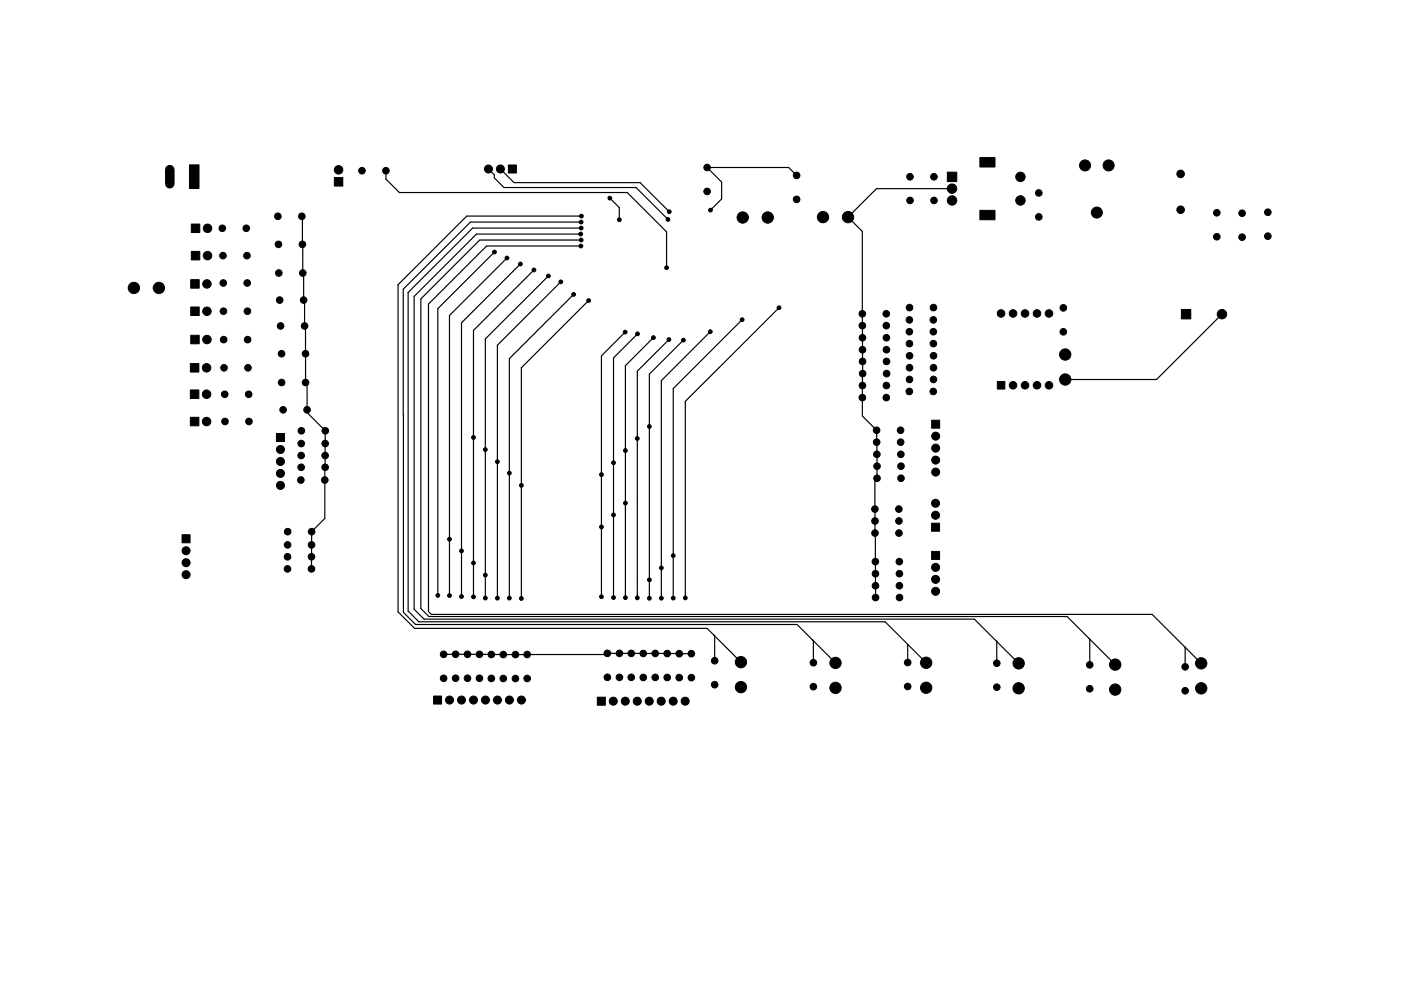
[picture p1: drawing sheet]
<svg xmlns="http://www.w3.org/2000/svg" width="297mm" height="210mm" viewBox="0 0 297 210" stroke-linecap="round" stroke-linejoin="round" font-family="sans-serif">
<g fill="#000" stroke="#000" stroke-width=".21">
<path d="M40.2 35h2v5h-2zM70.9 37.7h1.8v1.8h-1.8zM107.8 35h1.7v1.7h-1.7zM200.9 36.5h2v2h-2zM207.8 33.4h3.2v2h-3.2zM40.6 53.3h1.8v1.8h-1.8zM40.6 47.5h1.8v1.8h-1.8zM207.8 44.6h3.2v2h-3.2zM40.4 77.1h1.8v1.8h-1.8zM40.4 71.1h1.8v1.8h-1.8zM40.4 65.1h1.8v1.8h-1.8zM40.4 59.3h1.8v1.8h-1.8z"/>
<path d="M250.5 65.7h2v2h-2zM40.4 82.7h1.8v1.8h-1.8zM40.4 88.5h1.8v1.8h-1.8zM58.6 92h1.7v1.7h-1.7zM197.5 89.1h1.7v1.7h-1.7zM211.4 80.9h1.6v1.6h-1.6zM38.6 113.5h1.7v1.7h-1.7zM197.5 117h1.7v1.7h-1.7zM197.5 111h1.7v1.7h-1.7zM91.9 147.7h1.7v1.7h-1.7zM126.6 147.9h1.7v1.7h-1.7z"/>
<circle cx="71.8" cy="36" r=".9"/>
<circle cx="76.7" cy="36.2" r=".7"/>
<circle cx="81.8" cy="36.2" r=".7"/>
<circle cx="103.6" cy="35.9" r=".85"/>
<circle cx="106.1" cy="35.9" r=".85"/>
<circle cx="149.9" cy="35.5" r=".7"/>
<circle cx="168.9" cy="37.2" r=".7"/>
<circle cx="192.9" cy="37.5" r=".7"/>
<circle cx="198" cy="37.5" r=".7"/>
<circle cx="216.4" cy="37.5" r="1"/>
<circle cx="230" cy="35.1" r="1.17"/>
<circle cx="235" cy="35.1" r="1.17"/>
<circle cx="250.3" cy="36.9" r=".8"/>
<circle cx="44" cy="54.2" r=".9"/>
<circle cx="44" cy="48.4" r=".9"/>
<circle cx="47.1" cy="48.4" r=".7"/>
<circle cx="47.3" cy="54.2" r=".7"/>
<circle cx="52.2" cy="48.4" r=".7"/>
<circle cx="52.4" cy="54.2" r=".7"/>
<circle cx="58.9" cy="45.9" r=".7"/>
<circle cx="59" cy="51.8" r=".7"/>
<circle cx="59.1" cy="57.9" r=".7"/>
<circle cx="64" cy="45.9" r=".7"/>
<circle cx="64.1" cy="51.8" r=".7"/>
<circle cx="64.2" cy="57.9" r=".7"/>
<circle cx="104.8" cy="53.5" r=".4"/>
<circle cx="107.5" cy="54.7" r=".4"/>
<circle cx="110.3" cy="56" r=".4"/>
<circle cx="113.2" cy="57.3" r=".4"/>
<circle cx="116.3" cy="58.5" r=".4"/>
<circle cx="118.9" cy="59.8" r=".4"/>
<circle cx="123.1" cy="49.7" r=".4"/>
<circle cx="123.2" cy="52.2" r=".4"/>
<circle cx="123.2" cy="47.1" r=".4"/>
<circle cx="123.2" cy="50.9" r=".4"/>
<circle cx="123.2" cy="48.4" r=".4"/>
<circle cx="123.3" cy="45.8" r=".4"/>
<circle cx="129.3" cy="42" r=".4"/>
<circle cx="131.3" cy="46.6" r=".4"/>
<circle cx="141.3" cy="56.8" r=".4"/>
<circle cx="141.6" cy="46.6" r=".4"/>
<circle cx="141.9" cy="44.9" r=".4"/>
<circle cx="149.9" cy="40.6" r=".7"/>
<circle cx="150.6" cy="44.6" r=".4"/>
<circle cx="157.5" cy="46.1" r="1.2"/>
<circle cx="162.8" cy="46.1" r="1.2"/>
<circle cx="168.9" cy="42.3" r=".7"/>
<circle cx="174.5" cy="46.1" r="1.2"/>
<circle cx="179.8" cy="46.1" r="1.2"/>
<circle cx="192.9" cy="42.5" r=".7"/>
<circle cx="198" cy="42.5" r=".7"/>
<circle cx="201.9" cy="42.5" r="1"/>
<circle cx="201.9" cy="40" r="1"/>
<circle cx="216.4" cy="42.5" r="1"/>
<circle cx="220.2" cy="40.9" r=".7"/>
<circle cx="220.2" cy="46" r=".7"/>
<circle cx="232.5" cy="45.1" r="1.17"/>
<circle cx="250.3" cy="44.5" r=".8"/>
<circle cx="258" cy="45.1" r=".7"/>
<circle cx="258" cy="50.2" r=".7"/>
<circle cx="263.3" cy="50.3" r=".7"/>
<circle cx="263.3" cy="45.2" r=".7"/>
<circle cx="268.8" cy="45" r=".7"/>
<circle cx="268.8" cy="50.1" r=".7"/>
<circle cx="28.4" cy="61.1" r="1.2"/>
<circle cx="33.7" cy="61.1" r="1.2"/>
<circle cx="43.8" cy="78" r=".9"/>
<circle cx="43.9" cy="60.2" r=".9"/>
<circle cx="43.9" cy="66" r=".9"/>
<circle cx="43.9" cy="72" r=".9"/>
<circle cx="47.3" cy="60" r=".7"/>
<circle cx="47.4" cy="66" r=".7"/>
<circle cx="47.4" cy="72.1" r=".7"/>
<circle cx="47.5" cy="78" r=".7"/>
<circle cx="52.4" cy="60" r=".7"/>
<circle cx="52.5" cy="66" r=".7"/>
<circle cx="52.5" cy="72.1" r=".7"/>
<circle cx="52.6" cy="78" r=".7"/>
<circle cx="59.3" cy="63.7" r=".7"/>
<circle cx="59.5" cy="69.2" r=".7"/>
<circle cx="59.7" cy="75" r=".7"/>
<circle cx="64.4" cy="63.7" r=".7"/>
<circle cx="64.6" cy="69.2" r=".7"/>
<circle cx="64.8" cy="75" r=".7"/>
<circle cx="121.6" cy="62.5" r=".4"/>
<circle cx="124.8" cy="63.8" r=".4"/>
<circle cx="132.5" cy="70.5" r=".4"/>
<circle cx="135.2" cy="70.8" r=".4"/>
<circle cx="138.5" cy="71.6" r=".4"/>
<circle cx="141.8" cy="72" r=".4"/>
<circle cx="144.9" cy="72.2" r=".4"/>
<circle cx="150.6" cy="70.4" r=".4"/>
<circle cx="157.3" cy="67.8" r=".4"/>
<circle cx="165.2" cy="65.3" r=".4"/>
<circle cx="182.8" cy="66.6" r=".7"/>
<circle cx="182.8" cy="69.1" r=".7"/>
<circle cx="182.9" cy="71.7" r=".7"/>
<circle cx="182.9" cy="74.2" r=".7"/>
<circle cx="182.9" cy="76.7" r=".7"/>
<circle cx="182.9" cy="79.3" r=".7"/>
<circle cx="187.9" cy="66.6" r=".7"/>
<circle cx="187.9" cy="69.1" r=".7"/>
<circle cx="187.9" cy="71.7" r=".7"/>
<circle cx="187.9" cy="74.2" r=".7"/>
<circle cx="188" cy="76.7" r=".7"/>
<circle cx="188" cy="79.3" r=".7"/>
<circle cx="192.8" cy="67.9" r=".7"/>
<circle cx="192.8" cy="70.4" r=".7"/>
<circle cx="192.8" cy="72.9" r=".7"/>
<circle cx="192.8" cy="78" r=".7"/>
<circle cx="192.8" cy="65.3" r=".7"/>
<circle cx="192.8" cy="75.5" r=".7"/>
<circle cx="197.9" cy="67.9" r=".7"/>
<circle cx="197.9" cy="70.4" r=".7"/>
<circle cx="197.9" cy="72.9" r=".7"/>
<circle cx="197.9" cy="78" r=".7"/>
<circle cx="197.9" cy="65.3" r=".7"/>
<circle cx="197.9" cy="75.5" r=".7"/>
<circle cx="212.2" cy="66.5" r=".8"/>
<circle cx="214.8" cy="66.5" r=".8"/>
<circle cx="217.3" cy="66.5" r=".8"/>
<circle cx="219.9" cy="66.5" r=".8"/>
<circle cx="222.4" cy="66.5" r=".8"/>
<circle cx="225.4" cy="70.4" r=".7"/>
<circle cx="225.4" cy="65.3" r=".7"/>
<circle cx="225.8" cy="75.2" r="1.2"/>
<circle cx="259.1" cy="66.7" r="1"/>
<circle cx="43.8" cy="83.6" r=".9"/>
<circle cx="43.8" cy="89.4" r=".9"/>
<circle cx="47.6" cy="83.7" r=".7"/>
<circle cx="47.7" cy="89.4" r=".7"/>
<circle cx="52.7" cy="83.7" r=".7"/>
<circle cx="52.8" cy="89.4" r=".7"/>
<circle cx="59.5" cy="95.4" r=".85"/>
<circle cx="59.5" cy="97.9" r=".85"/>
<circle cx="59.7" cy="81.2" r=".7"/>
<circle cx="60" cy="86.9" r=".7"/>
<circle cx="63.9" cy="96.6" r=".7"/>
<circle cx="63.9" cy="99.1" r=".7"/>
<circle cx="63.9" cy="94.1" r=".7"/>
<circle cx="63.9" cy="91.4" r=".7"/>
<circle cx="64.8" cy="81.2" r=".7"/>
<circle cx="65.1" cy="86.9" r=".7"/>
<circle cx="68.9" cy="96.6" r=".7"/>
<circle cx="68.9" cy="99.1" r=".7"/>
<circle cx="68.9" cy="94.1" r=".7"/>
<circle cx="69" cy="91.4" r=".7"/>
<circle cx="100.4" cy="92.8" r=".4"/>
<circle cx="102.9" cy="95.4" r=".4"/>
<circle cx="105.5" cy="98" r=".4"/>
<circle cx="130.1" cy="98.2" r=".4"/>
<circle cx="132.6" cy="95.6" r=".4"/>
<circle cx="135.1" cy="93" r=".4"/>
<circle cx="137.7" cy="90.5" r=".4"/>
<circle cx="182.8" cy="84.4" r=".7"/>
<circle cx="182.9" cy="81.8" r=".7"/>
<circle cx="185.9" cy="91.3" r=".7"/>
<circle cx="185.9" cy="93.8" r=".7"/>
<circle cx="185.9" cy="96.4" r=".7"/>
<circle cx="185.9" cy="98.9" r=".7"/>
<circle cx="187.9" cy="84.4" r=".7"/>
<circle cx="187.9" cy="81.8" r=".7"/>
<circle cx="190.9" cy="91.3" r=".7"/>
<circle cx="191" cy="93.8" r=".7"/>
<circle cx="191" cy="96.4" r=".7"/>
<circle cx="191" cy="98.9" r=".7"/>
<circle cx="192.8" cy="83.1" r=".7"/>
<circle cx="192.8" cy="80.5" r=".7"/>
<circle cx="197.9" cy="83.1" r=".7"/>
<circle cx="197.9" cy="80.5" r=".7"/>
<circle cx="198.4" cy="95.1" r=".85"/>
<circle cx="198.4" cy="92.5" r=".85"/>
<circle cx="198.4" cy="97.6" r=".85"/>
<circle cx="214.8" cy="81.7" r=".8"/>
<circle cx="217.3" cy="81.7" r=".8"/>
<circle cx="219.9" cy="81.7" r=".8"/>
<circle cx="222.4" cy="81.7" r=".8"/>
<circle cx="225.8" cy="80.5" r="1.2"/>
<circle cx="39.4" cy="116.8" r=".85"/>
<circle cx="39.4" cy="119.4" r=".85"/>
<circle cx="59.5" cy="103" r=".85"/>
<circle cx="59.5" cy="100.4" r=".85"/>
<circle cx="61" cy="118.1" r=".7"/>
<circle cx="61" cy="115.6" r=".7"/>
<circle cx="61" cy="112.8" r=".7"/>
<circle cx="63.8" cy="101.8" r=".7"/>
<circle cx="66" cy="118.1" r=".7"/>
<circle cx="66.1" cy="115.6" r=".7"/>
<circle cx="66.1" cy="112.8" r=".7"/>
<circle cx="68.9" cy="101.8" r=".7"/>
<circle cx="95.3" cy="114.4" r=".4"/>
<circle cx="97.8" cy="116.9" r=".4"/>
<circle cx="100.4" cy="119.4" r=".4"/>
<circle cx="108" cy="100.4" r=".4"/>
<circle cx="110.5" cy="103" r=".4"/>
<circle cx="127.5" cy="111.8" r=".4"/>
<circle cx="127.5" cy="100.7" r=".4"/>
<circle cx="130.1" cy="109.2" r=".4"/>
<circle cx="132.6" cy="106.7" r=".4"/>
<circle cx="142.7" cy="117.9" r=".4"/>
<circle cx="185.5" cy="108" r=".7"/>
<circle cx="185.5" cy="110.5" r=".7"/>
<circle cx="185.5" cy="113.1" r=".7"/>
<circle cx="185.6" cy="119.2" r=".7"/>
<circle cx="185.9" cy="101.5" r=".7"/>
<circle cx="190.6" cy="108" r=".7"/>
<circle cx="190.6" cy="110.5" r=".7"/>
<circle cx="190.6" cy="113.1" r=".7"/>
<circle cx="190.7" cy="119.2" r=".7"/>
<circle cx="191" cy="101.5" r=".7"/>
<circle cx="198.4" cy="106.8" r=".85"/>
<circle cx="198.4" cy="109.3" r=".85"/>
<circle cx="198.4" cy="100.2" r=".85"/>
<circle cx="39.4" cy="121.9" r=".85"/>
<circle cx="61" cy="120.7" r=".7"/>
<circle cx="66" cy="120.7" r=".7"/>
<circle cx="92.8" cy="126.3" r=".4"/>
<circle cx="94.1" cy="138.8" r=".7"/>
<circle cx="95.3" cy="126.4" r=".4"/>
<circle cx="96.6" cy="138.8" r=".7"/>
<circle cx="97.8" cy="126.6" r=".4"/>
<circle cx="99.1" cy="138.8" r=".7"/>
<circle cx="100.4" cy="126.6" r=".4"/>
<circle cx="101.7" cy="138.8" r=".7"/>
<circle cx="102.9" cy="126.9" r=".4"/>
<circle cx="102.9" cy="122" r=".4"/>
<circle cx="104.2" cy="138.9" r=".7"/>
<circle cx="105.5" cy="126.9" r=".4"/>
<circle cx="106.7" cy="138.9" r=".7"/>
<circle cx="108" cy="126.9" r=".4"/>
<circle cx="109.3" cy="138.9" r=".7"/>
<circle cx="110.5" cy="127" r=".4"/>
<circle cx="111.8" cy="138.9" r=".7"/>
<circle cx="127.5" cy="126.6" r=".4"/>
<circle cx="128.8" cy="138.6" r=".7"/>
<circle cx="130.1" cy="126.8" r=".4"/>
<circle cx="131.3" cy="138.6" r=".7"/>
<circle cx="132.6" cy="126.8" r=".4"/>
<circle cx="133.8" cy="138.6" r=".7"/>
<circle cx="135.1" cy="126.8" r=".4"/>
<circle cx="136.4" cy="138.6" r=".7"/>
<circle cx="137.7" cy="123" r=".4"/>
<circle cx="137.7" cy="126.9" r=".4"/>
<circle cx="138.9" cy="138.6" r=".7"/>
<circle cx="140.2" cy="120.5" r=".4"/>
<circle cx="140.2" cy="126.9" r=".4"/>
<circle cx="141.5" cy="138.7" r=".7"/>
<circle cx="142.7" cy="126.9" r=".4"/>
<circle cx="144" cy="138.7" r=".7"/>
<circle cx="145.3" cy="126.9" r=".4"/>
<circle cx="146.6" cy="138.7" r=".7"/>
<circle cx="185.6" cy="124.3" r=".7"/>
<circle cx="185.6" cy="121.7" r=".7"/>
<circle cx="185.6" cy="126.8" r=".7"/>
<circle cx="190.7" cy="124.3" r=".7"/>
<circle cx="190.7" cy="121.7" r=".7"/>
<circle cx="190.7" cy="126.8" r=".7"/>
<circle cx="198.4" cy="125.5" r=".85"/>
<circle cx="198.4" cy="122.9" r=".85"/>
<circle cx="198.4" cy="120.4" r=".85"/>
<circle cx="94.1" cy="143.9" r=".7"/>
<circle cx="95.3" cy="148.5" r=".85"/>
<circle cx="96.6" cy="143.9" r=".7"/>
<circle cx="97.9" cy="148.5" r=".85"/>
<circle cx="99.1" cy="143.9" r=".7"/>
<circle cx="100.4" cy="148.5" r=".85"/>
<circle cx="101.7" cy="143.9" r=".7"/>
<circle cx="102.9" cy="148.5" r=".85"/>
<circle cx="104.2" cy="143.9" r=".7"/>
<circle cx="105.5" cy="148.5" r=".85"/>
<circle cx="106.7" cy="144" r=".7"/>
<circle cx="108" cy="148.5" r=".85"/>
<circle cx="109.3" cy="144" r=".7"/>
<circle cx="110.6" cy="148.5" r=".85"/>
<circle cx="111.8" cy="143.9" r=".7"/>
<circle cx="128.8" cy="143.7" r=".7"/>
<circle cx="130" cy="148.8" r=".85"/>
<circle cx="131.3" cy="143.7" r=".7"/>
<circle cx="132.6" cy="148.8" r=".85"/>
<circle cx="133.8" cy="143.7" r=".7"/>
<circle cx="135.1" cy="148.8" r=".85"/>
<circle cx="136.4" cy="143.7" r=".7"/>
<circle cx="137.7" cy="148.8" r=".85"/>
<circle cx="138.9" cy="143.7" r=".7"/>
<circle cx="140.2" cy="148.8" r=".85"/>
<circle cx="141.5" cy="143.7" r=".7"/>
<circle cx="142.7" cy="148.8" r=".85"/>
<circle cx="144" cy="143.8" r=".7"/>
<circle cx="145.3" cy="148.8" r=".85"/>
<circle cx="146.6" cy="143.8" r=".7"/>
<circle cx="151.5" cy="140.2" r=".7"/>
<circle cx="151.5" cy="145.3" r=".7"/>
<circle cx="157.1" cy="140.5" r="1.2"/>
<circle cx="157.1" cy="145.8" r="1.2"/>
<circle cx="172.5" cy="140.6" r=".7"/>
<circle cx="172.5" cy="145.7" r=".7"/>
<circle cx="177.1" cy="145.9" r="1.2"/>
<circle cx="177.1" cy="140.6" r="1.2"/>
<circle cx="192.4" cy="145.6" r=".7"/>
<circle cx="192.4" cy="140.6" r=".7"/>
<circle cx="196.4" cy="145.9" r="1.2"/>
<circle cx="196.4" cy="140.6" r="1.2"/>
<circle cx="211.3" cy="140.7" r=".7"/>
<circle cx="211.3" cy="145.8" r=".7"/>
<circle cx="216" cy="146" r="1.2"/>
<circle cx="216" cy="140.7" r="1.2"/>
<circle cx="231" cy="146.1" r=".7"/>
<circle cx="231" cy="141.1" r=".7"/>
<circle cx="236.4" cy="146.3" r="1.2"/>
<circle cx="236.4" cy="141" r="1.2"/>
<circle cx="251.3" cy="146.6" r=".7"/>
<circle cx="251.3" cy="141.5" r=".7"/>
<circle cx="254.7" cy="146" r="1.2"/>
<circle cx="254.7" cy="140.7" r="1.2"/>
</g>
<path d="M36 36v3" fill="none" stroke="#000" stroke-width="2"/>
<g fill="none" stroke="#000" stroke-width=".25">
<path d="M81.8 36.2v1.8l2.9 2.8h48.3M103.6 35.9l1.2 1.2v.6l2.1 2.1h28l6.7 6.8M106.1 35.9l2.9 2.8h26.7l6.2 6.2M168.9 37.2l-1.7-1.7h-17.3l3.1 3.1v3.6l-2.4 2.4M64 45.9l.1 .1 .1 11.9 .2 .2v5.6l.2 .2v5.3l.2 .2v11.8l.3 .3v6l3.9 3.9-.1 18.6-2.8 2.8-.1 7.9M104.8 53.5l-12 12v60.8M107.5 54.7l-12.2 12.2v59.5M110.3 56l-12.5 12.5v58.1M113.2 57.3l-12.8 12.8v56.5M116.3 58.5l-13.4 13.4v55M118.9 59.8l-13.4 13.4v53.7M123.1 49.7h-22.1l-13.2 13.2v66.4l2.1 2.1h116.7l9.4 9.3"/>
<path d="M123.2 52.2h-20l-12.4 12.3v65.2l.6 .7h152.9l10.4 10.3M123.2 47.1h-23.5l-14.2 14.3v68.5l2.6 2.6h80.9l8.1 8.1M123.2 50.9h-21.5l-12.5 12.5v65.7l1.7 1.7h135.3l10.2 10.2M123.2 48.4h-23l-13.7 13.6v67.6l2.3 2.3h98.9l4.8 4.8M123.3 45.8h-24.3l-14.6 14.6v69.4l3.5 3.5h62l7.2 7.2M129.3 42l2 2v2.6M133 40.8v.1M133 40.9l8.3 8.3v7.6M201.9 40h-16.1l-6 6.1 3 3v39.2l3.1 3v10.2l-.4 .4 .1 24.9M64.8 75v.1M121.6 62.5l-13.6 13.6v50.8M124.8 63.8l-14.3 14.2v49"/>
<path d="M132.5 70.5l-5 5v51.1M135.2 70.8l-5.1 5.1v50.9M138.5 71.6l-5.9 6v49.2M141.8 72l-6.7 6.7v48.1M144.9 72.2l-7.2 7.2v47.5M150.6 70.4l-10.4 10.3v46.2M157.3 67.8l-14.6 14.6v44.5M165.2 65.3l-19.9 19.9v41.7M182.8 66.6h.1M182.9 71.7h.1M182.9 74.2h.1M259.1 66.7l-13.9 13.8h-19.4"/>
<path d="M68.9 94.1h.1M185.9 96.4h.1M66.1 118.1h-.1M185.5 108h.1M66 120.7h.1M96.6 138.8h.1M101.6 138.8h.1M106.7 138.9h.1M111.8 138.9h.1M131.3 138.6h.1M138.9 138.6h.1M141.4 138.6l.1 .1"/>
<path d="M146.6 138.7l-17.8-.1-.3 .3-34.4-.1M151.5 134.9v5.3M172.5 136v4.6M185.6 124.3h.1M192.4 136.8v3.8M192.5 136.7l-.1 .1M192.5 136.7l3.9 3.9M211.3 136.1v4.6M231 135.6v5.5M251.3 137.3v4.2"/>
</g>
</svg>
